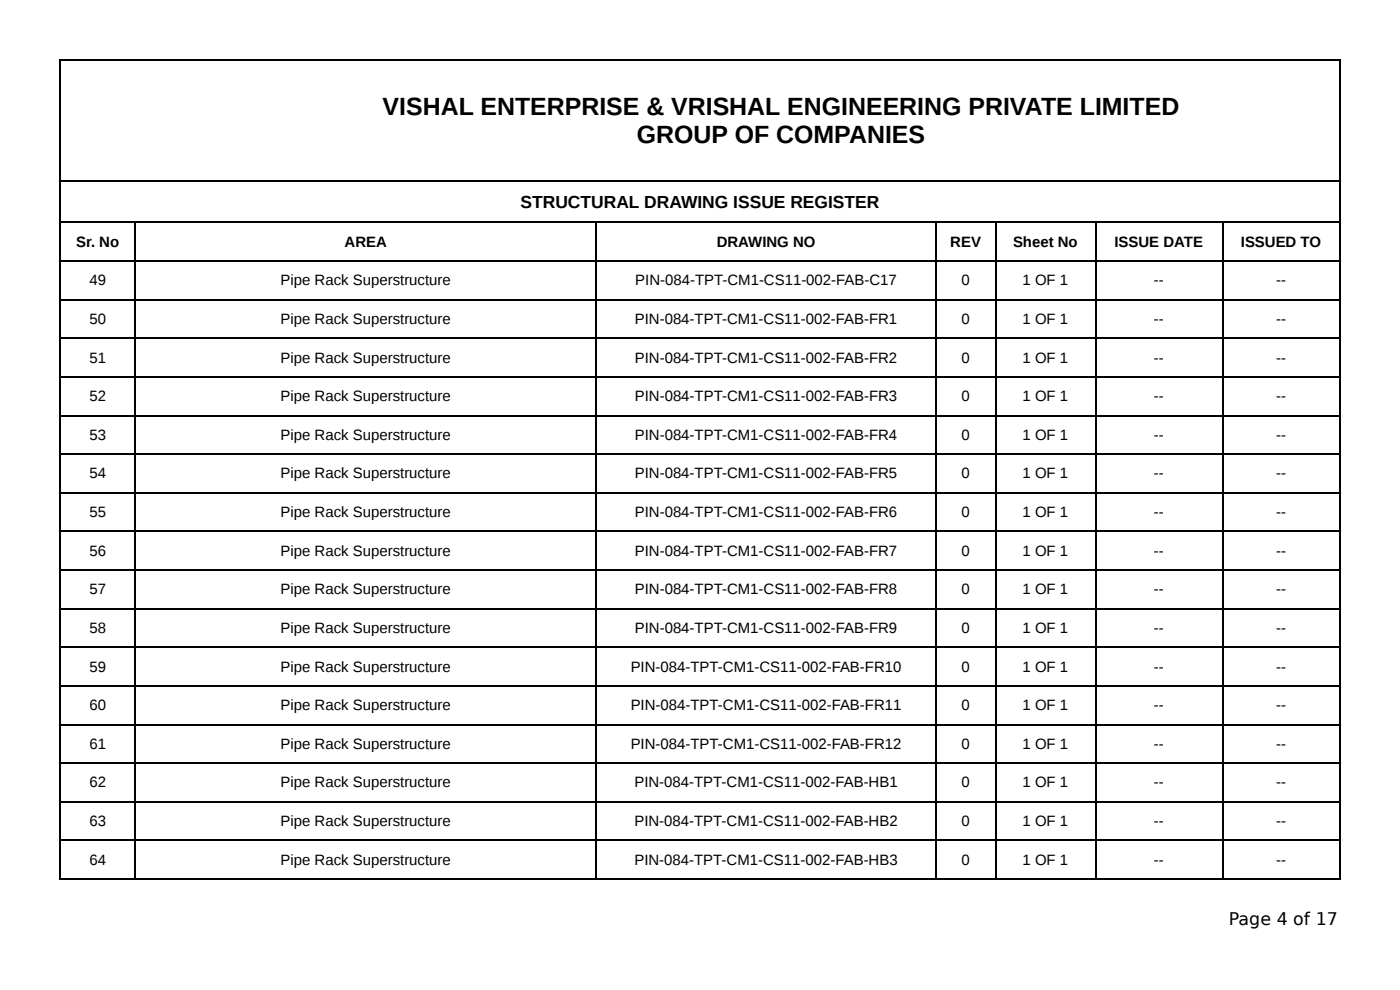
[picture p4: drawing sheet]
<svg xmlns="http://www.w3.org/2000/svg" width="297mm" height="210mm" viewBox="0 0 297 210" stroke-linecap="round" stroke-linejoin="round" font-family="sans-serif">
<defs><g id="words">
<g font-size="5.3">
<text x="81.3" y="24.3">VISHAL ENTERPRISE &amp; VRISHAL ENGINEERING PRIVATE LIMITED</text>
<text x="135.3" y="30.4">GROUP OF COMPANIES</text>
</g>
<g font-size="3.7">
<text x="110.6" y="44.2">STRUCTURAL DRAWING ISSUE REGISTER</text>
<text x="261" y="196.3">Page 4 of 17</text>
</g>
<g font-size="3.2">
<text x="16.2" y="52.4">Sr. No</text>
<text x="73.2" y="52.4">AREA</text>
<text x="152.2" y="52.4">DRAWING NO</text>
<text x="201.8" y="52.4">REV</text>
<text x="215.2" y="52.4">Sheet No</text>
<text x="236.7" y="52.4">ISSUE DATE</text>
<text x="263.5" y="52.4">ISSUED TO</text>
<text x="19" y="60.6">49</text>
<text x="59.6" y="60.6">Pipe Rack Superstructure</text>
<text x="134.9" y="60.6">PIN-084-TPT-CM1-CS11-002-FAB-C17</text>
<text x="204.2" y="60.6">0</text>
<text x="217.2" y="60.6">1 OF 1</text>
<text x="245" y="60.6">--</text>
<text x="271" y="60.6">--</text>
<text x="19" y="68.8">50</text>
<text x="59.6" y="68.8">Pipe Rack Superstructure</text>
<text x="134.8" y="68.8">PIN-084-TPT-CM1-CS11-002-FAB-FR1</text>
<text x="204.2" y="68.8">0</text>
<text x="217.2" y="68.8">1 OF 1</text>
<text x="245" y="68.8">--</text>
<text x="271" y="68.8">--</text>
<text x="19" y="77">51</text>
<text x="59.6" y="77">Pipe Rack Superstructure</text>
<text x="134.8" y="77">PIN-084-TPT-CM1-CS11-002-FAB-FR2</text>
<text x="204.2" y="77">0</text>
<text x="217.2" y="77">1 OF 1</text>
<text x="245" y="77">--</text>
<text x="271" y="77">--</text>
<text x="19" y="85.2">52</text>
<text x="59.6" y="85.2">Pipe Rack Superstructure</text>
<text x="134.8" y="85.2">PIN-084-TPT-CM1-CS11-002-FAB-FR3</text>
<text x="204.2" y="85.2">0</text>
<text x="217.2" y="85.2">1 OF 1</text>
<text x="245" y="85.2">--</text>
<text x="271" y="85.2">--</text>
<text x="19" y="93.4">53</text>
<text x="59.6" y="93.4">Pipe Rack Superstructure</text>
<text x="134.8" y="93.4">PIN-084-TPT-CM1-CS11-002-FAB-FR4</text>
<text x="204.2" y="93.4">0</text>
<text x="217.2" y="93.4">1 OF 1</text>
<text x="245" y="93.4">--</text>
<text x="271" y="93.4">--</text>
<text x="19" y="101.6">54</text>
<text x="59.6" y="101.6">Pipe Rack Superstructure</text>
<text x="134.8" y="101.6">PIN-084-TPT-CM1-CS11-002-FAB-FR5</text>
<text x="204.2" y="101.6">0</text>
<text x="217.2" y="101.6">1 OF 1</text>
<text x="245" y="101.6">--</text>
<text x="271" y="101.6">--</text>
<text x="19" y="109.8">55</text>
<text x="59.6" y="109.8">Pipe Rack Superstructure</text>
<text x="134.8" y="109.8">PIN-084-TPT-CM1-CS11-002-FAB-FR6</text>
<text x="204.2" y="109.8">0</text>
<text x="217.2" y="109.8">1 OF 1</text>
<text x="245" y="109.8">--</text>
<text x="271" y="109.8">--</text>
<text x="19" y="118">56</text>
<text x="59.6" y="118">Pipe Rack Superstructure</text>
<text x="134.8" y="118">PIN-084-TPT-CM1-CS11-002-FAB-FR7</text>
<text x="204.2" y="118">0</text>
<text x="217.2" y="118">1 OF 1</text>
<text x="245" y="118">--</text>
<text x="271" y="118">--</text>
<text x="19" y="126.2">57</text>
<text x="59.6" y="126.2">Pipe Rack Superstructure</text>
<text x="134.8" y="126.2">PIN-084-TPT-CM1-CS11-002-FAB-FR8</text>
<text x="204.2" y="126.2">0</text>
<text x="217.2" y="126.2">1 OF 1</text>
<text x="245" y="126.2">--</text>
<text x="271" y="126.2">--</text>
<text x="19" y="134.4">58</text>
<text x="59.6" y="134.4">Pipe Rack Superstructure</text>
<text x="134.8" y="134.4">PIN-084-TPT-CM1-CS11-002-FAB-FR9</text>
<text x="204.2" y="134.4">0</text>
<text x="217.2" y="134.4">1 OF 1</text>
<text x="245" y="134.4">--</text>
<text x="271" y="134.4">--</text>
<text x="19" y="142.6">59</text>
<text x="59.6" y="142.6">Pipe Rack Superstructure</text>
<text x="134" y="142.6">PIN-084-TPT-CM1-CS11-002-FAB-FR10</text>
<text x="204.2" y="142.6">0</text>
<text x="217.2" y="142.6">1 OF 1</text>
<text x="245" y="142.6">--</text>
<text x="271" y="142.6">--</text>
<text x="19" y="150.8">60</text>
<text x="59.6" y="150.8">Pipe Rack Superstructure</text>
<text x="134" y="150.8">PIN-084-TPT-CM1-CS11-002-FAB-FR11</text>
<text x="204.2" y="150.8">0</text>
<text x="217.2" y="150.8">1 OF 1</text>
<text x="245" y="150.8">--</text>
<text x="271" y="150.8">--</text>
<text x="19" y="159">61</text>
<text x="59.6" y="159">Pipe Rack Superstructure</text>
<text x="134" y="159">PIN-084-TPT-CM1-CS11-002-FAB-FR12</text>
<text x="204.2" y="159">0</text>
<text x="217.2" y="159">1 OF 1</text>
<text x="245" y="159">--</text>
<text x="271" y="159">--</text>
<text x="19" y="167.2">62</text>
<text x="59.6" y="167.2">Pipe Rack Superstructure</text>
<text x="134.7" y="167.2">PIN-084-TPT-CM1-CS11-002-FAB-HB1</text>
<text x="204.2" y="167.2">0</text>
<text x="217.2" y="167.2">1 OF 1</text>
<text x="245" y="167.2">--</text>
<text x="271" y="167.2">--</text>
<text x="19" y="175.4">63</text>
<text x="59.6" y="175.4">Pipe Rack Superstructure</text>
<text x="134.7" y="175.4">PIN-084-TPT-CM1-CS11-002-FAB-HB2</text>
<text x="204.2" y="175.4">0</text>
<text x="217.2" y="175.4">1 OF 1</text>
<text x="245" y="175.4">--</text>
<text x="271" y="175.4">--</text>
<text x="19" y="183.6">64</text>
<text x="59.6" y="183.6">Pipe Rack Superstructure</text>
<text x="134.7" y="183.6">PIN-084-TPT-CM1-CS11-002-FAB-HB3</text>
<text x="204.2" y="183.6">0</text>
<text x="217.2" y="183.6">1 OF 1</text>
<text x="245" y="183.6">--</text>
<text x="271" y="183.6">--</text>
</g>
</g></defs>
<g fill="none" stroke="#000" stroke-width=".26">
<path d="M12.7 12.8h272M12.8 12.7v174.1M284.6 12.7v174.1M12.7 38.5h272M12.7 47.2h272M12.7 55.4h272M28.7 47.4v139.4M126.6 47.4v139.4M198.8 47.4v139.4M211.5 47.4v139.4M232.7 47.4v139.4M259.7 47.4v139.4"/>
<path d="M12.7 63.6h272M12.7 71.8h272M12.7 80h272M12.7 88.2h272M12.7 96.4h272M12.7 104.6h272M12.7 112.8h272M12.7 121h272M12.7 129.2h272M12.7 137.5h272M12.7 145.7h272M12.7 153.9h272"/>
<path d="M12.7 162.1h272M12.7 170.3h272M12.7 178.5h272M12.7 186.7h272"/>
</g>
<use href="#words"/>
</svg>
